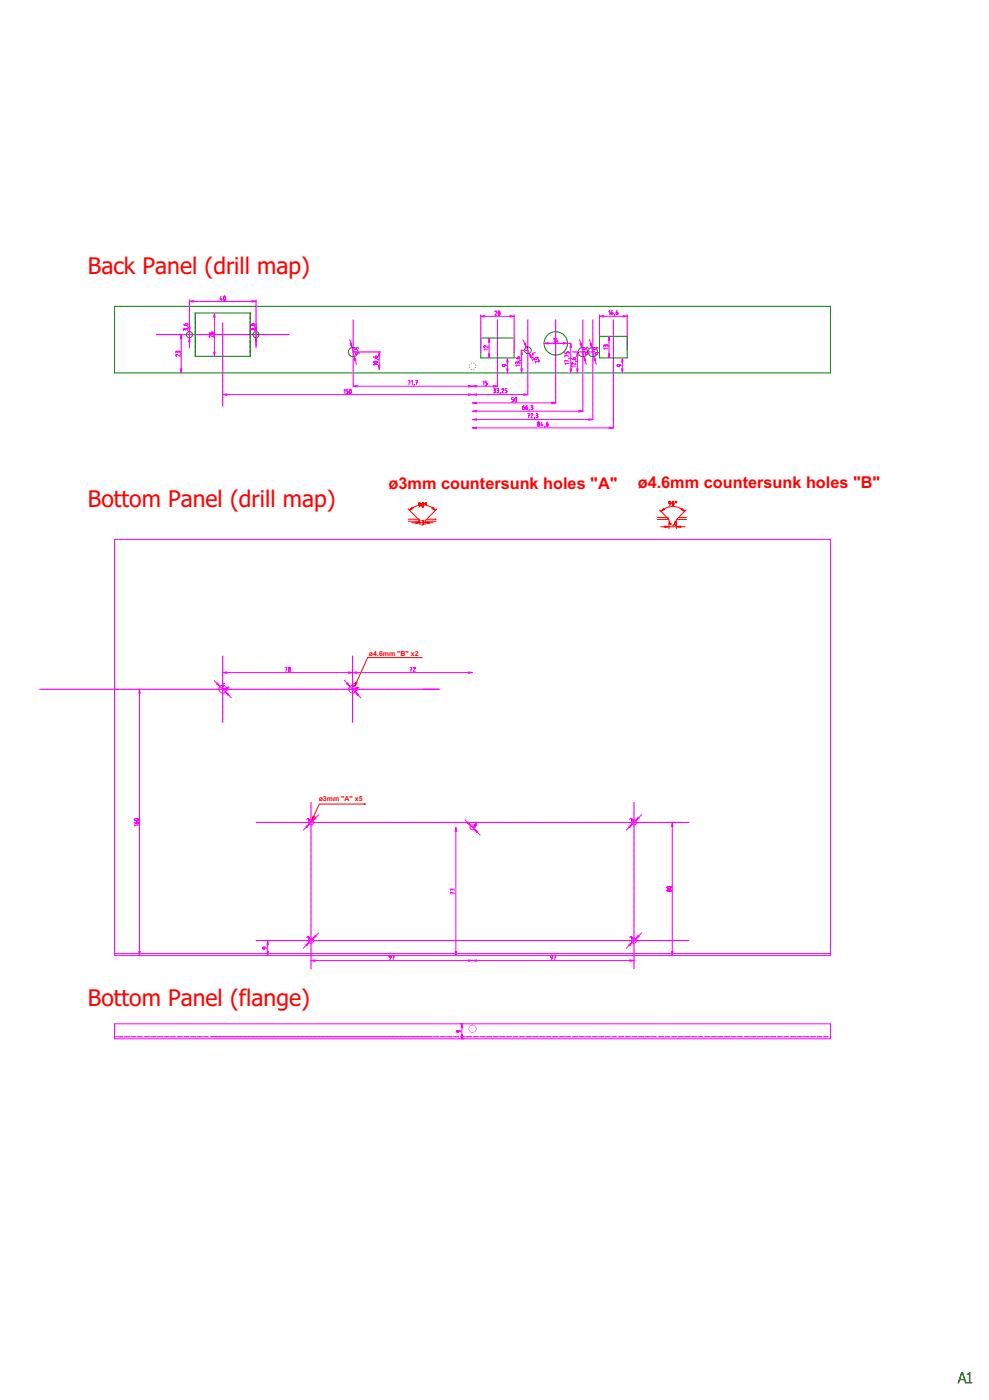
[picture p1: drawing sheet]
<svg xmlns="http://www.w3.org/2000/svg" width="594mm" height="841mm" viewBox="0 0 594 841" stroke-linecap="round" stroke-linejoin="round" font-family="sans-serif">
<defs><g id="words">
<g font-size="13.8" fill="#f00">
<text x="53" y="164">Back Panel (drill map)</text>
<text x="53" y="304">Bottom Panel (drill map)</text>
<text x="53" y="605">Bottom Panel (flange)</text>
</g>
<g font-size="9.8" fill="#f00">
<text x="233" y="294">ø3mm countersunk holes &quot;A&quot;</text>
<text x="383" y="293">ø4.6mm countersunk holes &quot;B&quot;</text>
</g>
<g font-size="4.2" fill="#f00">
<text x="222" y="394">ø4.6mm &quot;B&quot; x2</text>
<text x="191" y="481">ø3mm &quot;A&quot; x5</text>
</g>
</g></defs>
<path d="M69 184h430v40h-430z" fill="none" stroke="#008000" stroke-width=".6"/>
<g fill="none" stroke="#f0f" stroke-width=".6">
<path d="M69 324h430v250h-430zM134 394h.1M134 395h.1M134 395v1M134 396h.1M134 397h.1M134 397v1M134 398v1M134 399h.1M134 400h.1M212 394h.1M212 395h.1"/>
<path d="M212 395v1M212 396h.1M212 397h.1M212 397v1M212 398v1M212 399h.1M212 400h.1M24 414h.1M24 414h1M25 414h.1M26 414h.1M26 414h1"/>
<path d="M27 414h1M28 414h.1M29 414h.1M29 414h1M30 414h.1M31 414h.1M31 414h1M32 414h1M33 414h.1M34 414h.1M34 414h1M35 414h.1"/>
<path d="M36 414h.1M36 414h1M37 414h1M38 414h.1M39 414h.1M39 414h1M40 414h.1M41 414h.1M41 414h1M42 414h1M43 414h.1M44 414h.1"/>
<path d="M44 414h1M45 414h.1M46 414h.1M46 414h1M47 414h1M48 414h.1M49 414h.1M49 414h1M50 414h.1M51 414h.1M51 414h1M52 414h1"/>
<path d="M53 414h.1M54 414h.1M54 414h1M55 414h.1M56 414h.1M56 414h1M57 414h1M58 414h.1M59 414h.1M59 414h1M60 414h.1M61 414h.1"/>
<path d="M61 414h1M62 414h1M63 414h.1M64 414h.1M64 414h1M65 414h.1M66 414h.1M66 414h1M67 414h1M68 414h.1M69 414h.1M69 414h1"/>
<path d="M70 414h.1M71 414h.1M71 414h1M72 414h1M73 414h.1M74 414h.1M74 414h1M75 414h.1M76 414h.1M76 414h1M77 414h1M78 414h.1"/>
<path d="M79 414h.1M79 414h1M80 414h.1M81 414h.1M81 414h1M82 414h1M83 414h.1M84 414h.1M84 414v160M84 414h1M85 414h.1M86 414h.1"/>
<path d="M86 414h1M87 414h1M88 414h.1M89 414h.1M89 414h1M90 414h.1M91 414h.1M91 414h1M92 414h1M93 414h.1M94 414h.1M94 414h1"/>
<path d="M95 414h.1M96 414h.1M96 414h1M97 414h1M98 414h.1M99 414h.1M99 414h1M100 414h.1M101 414h.1M101 414h1M102 414h1M103 414h.1"/>
<path d="M104 414h.1M104 414h1M105 414h.1M106 414h.1M106 414h1M107 414h1M108 414h.1M109 414h.1M109 414h1M110 414h.1M111 414h.1M111 414h1"/>
<path d="M112 414h1M113 414h.1M114 414h.1M114 414h1M115 414h.1M116 414h.1M116 414h1M117 414h1M118 414h.1M119 414h.1M119 414h1M120 414h.1"/>
<path d="M121 414h.1M121 414h1M122 414h1M123 414h.1M124 414h.1M124 414h1M125 414h.1M126 414h.1M126 414h1M127 414h1M128 414h.1M129 414h.1"/>
<path d="M129 414h1M130 414h.1M131 414h.1M131 414h1M132 414h1M133 414h.1M134 414h.1M134 400v1M134 401h.1M134 402h.1M134 402v1M134 403v1"/>
<path d="M134 404h.1M134 405h.1M134 405v1M134 406h.1M134 407h.1M134 407v1M134 408v1M134 409h.1M134 410h.1M134 410v1M134 411h.1M134 412h.1"/>
<path d="M134 412v1M134 413v1M134 415h.1M134 415v1M134 416h.1M134 417h.1M134 417v1M134 418v1M134 419h.1M134 420h.1M134 414h1M135 414h.1"/>
<path d="M136 414h.1M136 414h1M137 414h1M138 414h.1M139 414h.1M139 414h1M140 414h.1M141 414h.1M141 414h1M142 414h1M143 414h.1M144 414h.1"/>
<path d="M144 414h1M145 414h.1M146 414h.1M146 414h1M147 414h1M148 414h.1M149 414h.1M149 414h1M150 414h.1M151 414h.1M151 414h1M152 414h1"/>
<path d="M153 414h.1M154 414h.1M154 414h1M155 414h.1M156 414h.1M156 414h1M157 414h1M158 414h.1M159 414h.1M159 414h1M160 414h.1M161 414h.1"/>
<path d="M161 414h1M162 414h1M163 414h.1M164 414h.1M164 414h1M165 414h.1M166 414h.1M166 414h1M167 414h1M168 414h.1M169 414h.1M169 414h1"/>
<path d="M170 414h.1M171 414h.1M171 414h1M172 414h1M173 414h.1M174 414h.1M174 414h1M175 414h.1M176 414h.1M176 414h1M177 414h1M178 414h.1"/>
<path d="M179 414h.1M179 414h1M180 414h.1M181 414h.1M181 414h1M182 414h1M183 414h.1M184 414h.1M184 414h1M185 414h.1M186 414h.1M186 414h1"/>
<path d="M187 414h1M188 414h.1M189 414h.1M189 414h1M190 414h.1M191 414h.1M191 414h1M192 414h1M193 414h.1M194 414h.1M194 414h1M195 414h.1"/>
<path d="M196 414h.1M196 414h1M197 414h1M198 414h.1M199 414h.1M199 414h1M200 414h.1M201 414h.1M201 414h1M202 414h1M203 414h.1M204 414h.1"/>
<path d="M204 414h1M205 414h.1M206 414h.1M206 414h1M207 414h1M208 414h.1M209 414h.1M209 414h1M210 414h.1M211 414h.1M211 414h1M212 400v1"/>
<path d="M212 401h.1M212 402h.1M212 402v1M212 403v1M212 404h.1M212 405h.1M212 405v1M212 406h.1M212 407h.1M212 407v1M212 408v1M212 409h.1"/>
<path d="M212 410h.1M212 410v1M212 411h.1M212 412h.1M212 412v1M212 413v1M212 414h.1M212 415h.1M212 415v1M212 416h.1M212 417h.1M212 417v1"/>
<path d="M212 418v1M212 419h.1M212 420h.1M212 414h1M213 414h.1M214 414h.1M214 414h1M215 414h.1M216 414h.1M216 414h1M217 414h1M218 414h.1"/>
<path d="M219 414h.1M219 414h1M220 414h.1M221 414h.1M221 414h1M222 414h1M223 414h.1M224 414h.1M224 414h1M225 414h.1M226 414h.1M226 414h1"/>
<path d="M227 414h1M228 414h.1M229 414h.1M229 414h1M230 414h.1M231 414h.1M231 414h1M232 414h1M233 414h.1M234 414h.1M234 414h1M235 414h.1"/>
<path d="M236 414h.1M236 414h1M237 414h1M238 414h.1M239 414h.1M239 414h1M240 414h.1M241 414h.1M241 414h1M242 414h1M243 414h.1M244 414h.1"/>
<path d="M244 414h1M245 414h.1M246 414h.1M246 414h1M247 414h1M248 414h.1M249 414h.1M249 414h1M250 414h.1M251 414h.1M251 414h1M252 414h1"/>
<path d="M253 414h.1M254 414h.1M254 414h1M255 414h1M256 414h.1M256 414h1M257 414h1M258 414h.1M259 414h.1M259 414h1M260 414h1M261 414h.1"/>
<path d="M261 414h1M262 414h1M263 414h.1M264 414h.1M134 420v1M134 421h.1M134 422h.1M134 422v1M134 423v1M134 424h.1M134 425h.1M134 425v1"/>
<path d="M134 426h.1M134 427h.1M134 427v1M134 428v1M134 429h.1M134 430h.1M134 430v1M134 431h.1M134 432h.1M134 432v1M134 433v1M134 434h.1"/>
<path d="M212 420v1M212 421h.1M212 422h.1M212 422v1M212 423v1M212 424h.1M212 425h.1M212 425v1M212 426h.1M212 427h.1M212 427v1M212 428v1"/>
<path d="M212 429h.1M212 430h.1M212 430v1M212 431h.1M212 432h.1M212 432v1M212 433v1M212 434h.1M69 573h430"/>
</g>
<path d="M84 414v3h-1z" fill="#f0f"/>
<path d="M84 414v3h-1z" fill="#f0f" stroke="#f0f" stroke-width=".6"/>
<path d="M83 572h1v2z" fill="#f0f"/>
<path d="M83 572h1v2z" fill="#f0f" stroke="#f0f" stroke-width=".6"/>
<path d="M212 404h72M81 494l2 1v-1h-1v1M81 492v1M81 492h.1M81 493h.1M81 493h2M81 492h2M83 493h.1M83 492h.1M83 492v1M83 496h-2" fill="none" stroke="#f0f" stroke-width=".6"/>
<path d="M281 404h3h-3z" fill="#f0f"/>
<path d="M281 404h3h-3z" fill="#f0f" stroke="#f0f" stroke-width=".6"/>
<path d="M212 404h2z" fill="#f0f"/>
<path d="M212 404h2z" fill="#f0f" stroke="#f0f" stroke-width=".6"/>
<path d="M134 404h78M246 401h1v2M247 402h.1M248 401h1M249 401h.1M249 401l-1 2h1" fill="none" stroke="#f0f" stroke-width=".6"/>
<path d="M209 404h3h-3z" fill="#f0f"/>
<path d="M209 404h3h-3z" fill="#f0f" stroke="#f0f" stroke-width=".6"/>
<path d="M134 404h2z" fill="#f0f"/>
<path d="M134 404h2z" fill="#f0f" stroke="#f0f" stroke-width=".6"/>
<g fill="none" stroke="#f0f" stroke-width=".6">
<path d="M129 409l10 10M171 401h1v2M172 402h.1M173 402l1-1v1M173 402h.1M173 402h1M174 402l-1 1h1v-1M174 402h.1"/>
<circle cx="134" cy="414" r="2.3"/>
</g>
<path d="M135 416l2 1v1z" fill="#f0f"/>
<path d="M135 416l2 1v1z" fill="#f0f" stroke="#f0f" stroke-width=".6"/>
<path d="M130 411l1-1 1 2z" fill="#f0f"/>
<path d="M130 411l1-1 1 2z" fill="#f0f" stroke="#f0f" stroke-width=".6"/>
<g fill="none" stroke="#f0f" stroke-width=".6">
<path d="M134 412h.1M135 413l-1 1M135 413h.1M135 410l-2 1 1 1M138 413l-2 1v1l1-1-1-1M207 409l10 10"/>
<circle cx="212" cy="414" r="2.3"/>
</g>
<path d="M213 416l2 1v1z" fill="#f0f"/>
<path d="M213 416l2 1v1z" fill="#f0f" stroke="#f0f" stroke-width=".6"/>
<path d="M208 411l1-1 1 2z" fill="#f0f"/>
<path d="M208 411l1-1 1 2z" fill="#f0f" stroke="#f0f" stroke-width=".6"/>
<g fill="none" stroke="#f0f" stroke-width=".6">
<path d="M213 412h-1M213 413l-1 1M213 410l-2 1 1 1M214 415h.1M214 413l1 1-1 1M214 413v2M216 413h-2M154 494h.1M154 494h1M155 494h.1M156 494h.1M156 494h1"/>
<path d="M157 494h1M158 494h.1M159 494h.1M159 494h1M160 494h.1M161 494h.1M161 494h1M162 494h1M163 494h.1M164 494h.1M164 494h1M165 494h.1"/>
<path d="M166 494h.1M166 494h1M167 494h1M168 494h.1M169 494h.1M169 494h1M170 494h.1M171 494h.1M171 494h1M172 494h1M173 494h.1M174 494h.1"/>
<path d="M174 494h1M175 494h.1M176 494h.1M176 494h1M177 494h1M178 494h.1M179 494h.1M179 494h1M180 494h.1M181 494h.1M181 494h1M182 494h1"/>
<path d="M183 494h.1M184 494h.1M184 494h1M185 494h.1M186 494h.1M186 494h1M187 482h.1M187 483h.1M187 483v1M187 484h.1M187 485h.1M187 485v1"/>
<path d="M187 486v1M187 487h.1M187 488h.1M187 488v1M187 489h.1M187 490h.1M187 490v1M187 491v1M187 492h.1M187 493h.1M187 493v1M187 495h.1"/>
<path d="M187 495v1M187 496v1M187 497h.1M187 498h.1M187 498v1M187 499h.1M187 500h.1M187 494h1M188 494h.1M189 494h.1M189 494h1M190 494h.1"/>
<path d="M191 494h.1M191 494h1M192 494h1M193 494h.1M194 494h.1M194 494h1M195 494h.1M196 494h.1M196 494h1M197 494h1M198 494h.1M199 494h.1"/>
<path d="M199 494h1M200 494h.1M201 494h.1M201 494h1M202 494h1M203 494h.1M204 494h.1M204 494h1M205 494h.1M206 494h.1M206 494h1M207 494h1"/>
<path d="M208 494h.1M209 494h.1M209 494h1M210 494h.1M211 494h.1M211 494h1M212 494h1M213 494h.1M214 494h.1M214 494h1M215 494h.1M216 494h.1"/>
<path d="M216 494h1M217 494h1M218 494h.1M219 494h.1M219 494h1M220 494h.1M221 494h.1M221 494h1M222 494h1M223 494h.1M224 494h.1M224 494h1"/>
<path d="M225 494h.1M226 494h.1M226 494h1M227 494h1M228 494h.1M229 494h.1M229 494h1M230 494h.1M231 494h.1M231 494h1M232 494h1M233 494h.1"/>
<path d="M234 494h.1M234 494h1M235 494h.1M236 494h.1M236 494h1M237 494h1M238 494h.1M239 494h.1M239 494h1M240 494h.1M241 494h.1M241 494h1"/>
<path d="M242 494h1M243 494h.1M244 494h.1M244 494h1M245 494h.1M246 494h.1M246 494h1M247 494h1M248 494h.1M249 494h.1M249 494h1M250 494h.1"/>
<path d="M251 494h.1M251 494h1M252 494h1M253 494h.1M254 494h.1M254 494h1M255 494h.1M256 494h.1M256 494h1M257 494h1M258 494h.1M259 494h.1"/>
<path d="M259 494h1M260 494h.1M261 494h.1M261 494h1M262 494h1M263 494h.1M264 494h.1M264 494h1M265 494h.1M266 494h.1M266 494h1M267 494h1"/>
<path d="M268 494h.1M269 494h.1M269 494h1M270 494h.1M271 494h.1M271 494h1M272 494h1M273 494h.1M274 494h.1M274 494h1M275 494h.1M276 494h.1"/>
<path d="M276 494h1M277 494h1M278 494h.1M279 494h.1M279 494h1M280 494h.1M281 494h.1M281 494h1M282 494h1M283 494h.1M284 494h.1M284 494h1"/>
<path d="M285 494h.1M286 494h.1M286 494h1M287 494h1M288 494h.1M289 494h.1M289 494h1M290 494h.1M291 494h.1M291 494h1M292 494h1M293 494h.1"/>
<path d="M294 494h.1M294 494h1M295 494h.1M296 494h.1M296 494h1M297 494h1M298 494h.1M299 494h.1M299 494h1M300 494h.1M301 494h.1M301 494h1"/>
<path d="M302 494h1M303 494h.1M304 494h.1M304 494h1M305 494h.1M306 494h.1M306 494h1M307 494h1M308 494h.1M309 494h.1M309 494h1M310 494h.1"/>
<path d="M311 494h.1M311 494h1M312 494h1M313 494h.1M314 494h.1M314 494h1M315 494h.1M316 494h.1M316 494h1M317 494h1M318 494h.1M319 494h.1"/>
<path d="M319 494h1M320 494h1M321 494h.1M321 494h1M322 494h1M323 494h.1M324 494h.1M324 494h1M325 494h1M326 494h.1M326 494h1M327 494h1"/>
<path d="M328 494h.1M329 494h.1M329 494h1M330 494h1M331 494h.1M331 494h1M332 494h1M333 494h.1M334 494h.1M334 494h1M335 494h1M336 494h.1"/>
<path d="M336 494h1M337 494h1M338 494h.1M339 494h.1M339 494h1M340 494h1M341 494h.1M341 494h1M342 494h1M343 494h.1M344 494h.1M344 494h1"/>
<path d="M345 494h1M346 494h.1M346 494h1M347 494h1M348 494h.1M349 494h.1M349 494h1M350 494h1M351 494h.1M351 494h1M352 494h1M353 494h.1"/>
<path d="M354 494h.1M354 494h1M355 494h1M356 494h.1M356 494h1M357 494h1M358 494h.1M359 494h.1M359 494h1M360 494h1M361 494h.1M361 494h1"/>
<path d="M362 494h1M363 494h.1M364 494h.1M364 494h1M365 494h1M366 494h.1M366 494h1M367 494h1M368 494h.1M369 494h.1M369 494h1M370 494h1"/>
<path d="M371 494h.1M371 494h1M372 494h1M373 494h.1M374 494h.1M374 494h1M375 494h1M376 494h.1M376 494h1M377 494h1M378 494h.1M379 494h.1"/>
<path d="M379 494h1M380 494h1M381 482h.1M381 483h.1M381 483v1M381 484h.1M381 485h.1M381 485v1M381 486v1M381 487h.1M381 488h.1M381 488v1"/>
<path d="M381 489h.1M381 490h.1M381 490v1M381 491v1M381 492h.1M381 493h.1M381 493v1M381 495h.1M381 495v1M381 496v1M381 497h.1M381 498h.1"/>
<path d="M381 498v1M381 499h.1M381 500h.1M381 494h.1M381 494h1M382 494h1M383 494h.1M384 494h.1M384 494h1M385 494h1M386 494h.1M386 494h1"/>
<path d="M387 494h1M388 494h.1M389 494h.1M389 494h1M390 494h1M391 494h.1M391 494h1M392 494h1M393 494h.1M394 494h.1M394 494h1M395 494h1"/>
<path d="M396 494h.1M396 494h1M397 494h1M398 494h.1M399 494h.1M399 494h1M400 494h1M401 494h.1M401 494h1M402 494h1M403 494h.1M404 494h.1"/>
<path d="M404 494h1M405 494h1M406 494h.1M406 494h1M407 494h1M408 494h.1M409 494h.1M409 494h1M410 494h1M411 494h.1M411 494h1M412 494h1"/>
<path d="M413 494h.1M414 494h.1M187 500v1M187 501v1M187 502h.1M187 503h.1M187 503v1M187 504h.1M187 505h.1M187 505v1M187 506v1M187 507h.1"/>
<path d="M187 508h.1M187 508v1M187 509h.1M187 510h.1M187 510v1M187 511v1M187 512h.1M187 513h.1M187 513v1M187 514h.1M187 515h.1M187 515v1"/>
<path d="M187 516v1M187 517h.1M187 518h.1M187 518v1M187 519h.1M187 520h.1M381 500v1M381 501v1M381 502h.1M381 503h.1M381 503v1M381 504h.1"/>
<path d="M381 505h.1M381 505v1M381 506v1M381 507h.1M381 508h.1M381 508v1M381 509h.1M381 510h.1M381 510v1M381 511v1M381 512h.1M381 513h.1"/>
<path d="M381 513v1M381 514h.1M381 515h.1M381 515v1M381 516v1M381 517h.1M381 518h.1M381 518v1M381 519h.1M381 520h.1M187 520v1M187 521v1"/>
<path d="M187 522h.1M187 523h.1M187 523v1M187 524h.1M187 525h.1M187 525v1M187 526v1M187 527h.1M187 528h.1M187 528v1M187 529h.1M187 530h.1"/>
<path d="M187 530v1M187 531v1M187 532h.1M187 533h.1M187 533v1M187 534h.1M187 535h.1M187 535v1M187 536v1M187 537h.1M187 538h.1M187 538v1"/>
<path d="M187 539h.1M187 540h.1M381 520v1M381 521v1M381 522h.1M381 523h.1M381 523v1M381 524h.1M381 525h.1M381 525v1M381 526v1M381 527h.1"/>
<path d="M381 528h.1M381 528v1M381 529h.1M381 530h.1M381 530v1M381 531v1M381 532h.1M381 533h.1M381 533v1M381 534h.1M381 535h.1M381 535v1"/>
<path d="M381 536v1M381 537h.1M381 538h.1M381 538v1M381 539h.1M381 540h.1M187 540v1M187 541v1M187 542h.1M187 543h.1M187 543v1M187 544h.1"/>
<path d="M187 545h.1M187 545v1M187 546v1M187 547h.1M187 548h.1M187 548v1M187 549h.1M187 550h.1M187 550v1M187 551v1M187 552h.1M187 553h.1"/>
<path d="M187 553v1M187 554h.1M187 555h.1M187 555v1M187 556v1M187 557h.1M187 558h.1M187 558v1M187 559h.1M187 560h.1M381 540v1M381 541v1"/>
<path d="M381 542h.1M381 543h.1M381 543v1M381 544h.1M381 545h.1M381 545v1M381 546v1M381 547h.1M381 548h.1M381 548v1M381 549h.1M381 550h.1"/>
<path d="M381 550v1M381 551v1M381 552h.1M381 553h.1M381 553v1M381 554h.1M381 555h.1M381 555v1M381 556v1M381 557h.1M381 558h.1M381 558v1"/>
<path d="M381 559h.1M381 560h.1M154 565h.1M154 565h1M155 565h.1M156 565h.1M156 565h1M157 565h1M158 565h.1M159 565h.1M159 565h1M160 565h.1"/>
<path d="M161 565h.1M161 565h1M162 565h1M163 565h.1M164 565h.1M164 565h1M165 565h.1M166 565h.1M166 565h1M167 565h1M168 565h.1M169 565h.1"/>
<path d="M169 565h1M170 565h.1M171 565h.1M171 565h1M172 565h1M173 565h.1M174 565h.1M174 565h1M175 565h.1M176 565h.1M176 565h1M177 565h1"/>
<path d="M178 565h.1M179 565h.1M179 565h1M180 565h.1M181 565h.1M181 565h1M182 565h1M183 565h.1M184 565h.1M184 565h1M185 565h.1M186 565h.1"/>
<path d="M186 565h1M187 560v1M187 561v1M187 562h.1M187 563h.1M187 563v1M187 564h.1M187 565h.1M187 565v1M187 566v1M187 567h.1M187 568h.1"/>
<path d="M187 568v1M187 569h.1M187 570h.1M187 570v1M187 571v1M187 572h.1M187 573h.1M187 573v1M187 574h.1M187 575h.1M187 575v1M187 576v1"/>
<path d="M187 577h.1M187 578h.1M187 578v1M187 579h.1M187 580h.1M187 565h1M188 565h.1M189 565h.1M189 565h1M190 565h.1M191 565h.1M191 565h1"/>
<path d="M192 565h1M193 565h.1M194 565h.1M194 565h1M195 565h.1M196 565h.1M196 565h1M197 565h1M198 565h.1M199 565h.1M199 565h1M200 565h.1"/>
<path d="M201 565h.1M201 565h1M202 565h1M203 565h.1M204 565h.1M204 565h1M205 565h.1M206 565h.1M206 565h1M207 565h1M208 565h.1M209 565h.1"/>
<path d="M209 565h1M210 565h.1M211 565h.1M211 565h1M212 565h1M213 565h.1M214 565h.1M214 565h1M215 565h.1M216 565h.1M216 565h1M217 565h1"/>
<path d="M218 565h.1M219 565h.1M219 565h1M220 565h.1M221 565h.1M221 565h1M222 565h1M223 565h.1M224 565h.1M224 565h1M225 565h.1M226 565h.1"/>
<path d="M226 565h1M227 565h1M228 565h.1M229 565h.1M229 565h1M230 565h.1M231 565h.1M231 565h1M232 565h1M233 565h.1M234 565h.1M234 565h1"/>
<path d="M235 565h.1M236 565h.1M236 565h1M237 565h1M238 565h.1M239 565h.1M239 565h1M240 565h.1M241 565h.1M241 565h1M242 565h1M243 565h.1"/>
<path d="M244 565h.1M244 565h1M245 565h.1M246 565h.1M246 565h1M247 565h1M248 565h.1M249 565h.1M249 565h1M250 565h.1M251 565h.1M251 565h1"/>
<path d="M252 565h1M253 565h.1M254 565h.1M254 565h1M255 565h.1M256 565h.1M256 565h1M257 565h1M258 565h.1M259 565h.1M259 565h1M260 565h.1"/>
<path d="M261 565h.1M261 565h1M262 565h1M263 565h.1M264 565h.1M264 565h1M265 565h.1M266 565h.1M266 565h1M267 565h1M268 565h.1M269 565h.1"/>
<path d="M269 565h1M270 565h.1M271 565h.1M271 565h1M272 565h1M273 565h.1M274 565h.1M274 565h1M275 565h.1M276 565h.1M276 565h1M277 565h1"/>
<path d="M278 565h.1M279 565h.1M279 565h1M280 565h.1M281 565h.1M281 565h1M282 565h1M283 565h.1M284 565h.1M284 577h97M284 565h1M285 565h.1"/>
<path d="M286 565h.1M286 565h1M287 565h1M288 565h.1M289 565h.1M289 565h1M290 565h.1M291 565h.1M291 565h1M292 565h1M293 565h.1M294 565h.1"/>
<path d="M294 565h1M295 565h.1M296 565h.1M296 565h1M297 565h1M298 565h.1M299 565h.1M299 565h1M300 565h.1M301 565h.1M301 565h1M302 565h1"/>
<path d="M303 565h.1M304 565h.1M304 565h1M305 565h.1M306 565h.1M306 565h1M307 565h1M308 565h.1M309 565h.1M309 565h1M310 565h.1M311 565h.1"/>
<path d="M311 565h1M312 565h1M313 565h.1M314 565h.1M314 565h1M315 565h.1M316 565h.1M316 565h1M317 565h1M318 565h.1M319 565h.1M319 565h1"/>
<path d="M320 565h1M321 565h.1M321 565h1M322 565h1M323 565h.1M324 565h.1M324 565h1M325 565h1M326 565h.1M326 565h1M327 565h1M328 565h.1"/>
<path d="M329 565h.1M329 565h1M330 565h1M331 565h.1M331 565h1M332 565h1M333 565h.1M334 565h.1M334 565h1M335 565h1M336 565h.1M336 565h1"/>
<path d="M337 565h1M338 565h.1M339 565h.1M339 565h1M340 565h1M341 565h.1M341 565h1M342 565h1M343 565h.1M344 565h.1M344 565h1M345 565h1"/>
<path d="M346 565h.1M346 565h1M347 565h1M348 565h.1M349 565h.1M349 565h1M350 565h1M351 565h.1M351 565h1M352 565h1M353 565h.1M354 565h.1"/>
<path d="M354 565h1M355 565h1M356 565h.1M356 565h1M357 565h1M358 565h.1M359 565h.1M359 565h1M360 565h1M361 565h.1M361 565h1M362 565h1"/>
<path d="M363 565h.1M364 565h.1M364 565h1M365 565h1M366 565h.1M366 565h1M367 565h1M368 565h.1M369 565h.1M369 565h1M370 565h1M371 565h.1"/>
<path d="M371 565h1M372 565h1M373 565h.1M374 565h.1M374 565h1M375 565h1M376 565h.1M376 565h1M377 565h1M378 565h.1M379 565h.1M379 565h1"/>
<path d="M380 565h1M381 565h.1M381 560v1M381 561v1M381 562h.1M381 563h.1M381 563v1M381 564h.1M381 565v1M381 566v1M381 567h.1M381 568h.1"/>
<path d="M381 568v1M381 569h.1M381 570h.1M381 570v1M381 571v1M381 572h.1M381 573h.1M381 573v1M381 574h.1M381 575h.1M381 575v1M381 576v1"/>
<path d="M381 577h.1M381 578h.1M381 578v1M381 579h.1M381 580h.1M381 565h1M382 565h1M383 565h.1M384 565h.1M384 565h1M385 565h1M386 565h.1"/>
<path d="M386 565h1M387 565h1M388 565h.1M389 565h.1M389 565h1M390 565h1M391 565h.1M391 565h1M392 565h1M393 565h.1M394 565h.1M394 565h1"/>
<path d="M395 565h1M396 565h.1M396 565h1M397 565h1M398 565h.1M399 565h.1M399 565h1M400 565h1M401 565h.1M401 565h1M402 565h1M403 565h.1"/>
<path d="M404 565h.1M404 565h1M405 565h1M406 565h.1M406 565h1M407 565h1M408 565h.1M409 565h.1M409 565h1M410 565h1M411 565h.1M411 565h1"/>
<path d="M412 565h1M413 565h.1M414 565h.1M187 580v1M187 581v1M187 582h.1M381 580v1M381 581v1M381 582h.1M282 618h.1M282 619h.1M282 617h.1"/>
<path d="M282 620h.1M282 616h.1M283 616h.1M284 616h.1M285 616h.1M285 620h.1M286 617h.1M286 619h.1M286 618h.1M69 624h430M69 623h.1M70 623h.1"/>
<path d="M71 623h.1M72 623h.1M73 623h.1M74 623h.1M75 623h.1M76 623h.1M77 623h.1M78 623h.1M79 623h.1M80 623h.1M81 623h.1M82 623h.1"/>
<path d="M83 623h.1M84 623h.1M85 623h.1M86 623h.1M87 623h.1M88 623h.1M89 623h.1M90 623h.1M91 623h.1M92 623h.1M93 623h.1M94 623h.1"/>
<path d="M95 623h.1M96 623h.1M97 623h.1M98 623h.1M99 623h.1M100 623h.1M101 623h.1M102 623h.1M103 623h.1M104 623h.1M105 623h.1M106 623h.1"/>
<path d="M107 623h.1M108 623h.1M109 623h.1M110 623h.1M111 623h.1M112 623h.1M113 623h.1M114 623h.1M115 623h.1M116 623h.1M117 623h.1M118 623h.1"/>
<path d="M119 623h.1M120 623h.1M121 623h.1M122 623h.1M123 623h.1M124 623h.1M125 623h.1M126 623h.1M127 623h.1M128 623h.1M129 623h.1M130 623h.1"/>
<path d="M131 623h.1M132 623h.1M133 623h.1M134 623h.1M135 623h.1M136 623h.1M137 623h.1M138 623h.1M139 623h.1M140 623h.1M141 623h.1M142 623h.1"/>
<path d="M143 623h.1M144 623h.1M145 623h.1M146 623h.1M147 623h.1M148 623h.1M149 623h.1M150 623h.1M151 623h.1M152 623h.1M153 623h.1M154 623h.1"/>
<path d="M155 623h.1M156 623h.1M157 623h.1M158 623h.1M159 623h.1M160 623h.1M161 623h.1M162 623h.1M163 623h.1M164 623h.1M165 623h.1M166 623h.1"/>
<path d="M167 623h.1M168 623h.1M169 623h.1M170 623h.1M171 623h.1M172 623h.1M173 623h.1M174 623h.1M175 623h.1M176 623h.1M177 623h.1M178 623h.1"/>
<path d="M179 623h.1M180 623h.1M181 623h.1M182 623h.1M183 623h.1M184 623h.1M185 623h.1M186 623h.1M187 623h.1M188 623h.1M189 623h.1M190 623h.1"/>
<path d="M191 623h.1M192 623h.1M193 623h.1M194 623h.1M195 623h.1M196 623h.1M197 623h.1M198 623h.1M199 623h.1M200 623h.1M201 623h.1M202 623h.1"/>
<path d="M203 623h.1M204 623h.1M205 623h.1M206 623h.1M207 623h.1M208 623h.1M209 623h.1M210 623h.1M211 623h.1M212 623h.1M213 623h.1M214 623h.1"/>
<path d="M215 623h.1M216 623h.1M217 623h.1M218 623h.1M219 623h.1M220 623h.1M221 623h.1M222 623h.1M223 623h.1M224 623h.1M225 623h.1M226 623h.1"/>
<path d="M227 623h.1M228 623h.1M229 623h.1M230 623h.1M231 623h.1M232 623h.1M233 623h.1M234 623h.1M235 623h.1M236 623h.1M237 623h.1M238 623h.1"/>
<path d="M239 623h.1M240 623h.1M241 623h.1M242 623h.1M243 623h.1M244 623h.1M245 623h.1M246 623h.1M247 623h.1M248 623h.1M249 623h.1M250 623h.1"/>
<path d="M251 623h.1M252 623h.1M253 623h.1M254 623h.1M255 623h.1M256 623h.1M257 623h.1M258 623h.1M259 623h.1M260 623h.1M261 623h.1M262 623h.1"/>
<path d="M263 623h.1M264 623h.1M265 623h.1M266 623h.1M267 623h.1M268 623h.1M269 623h.1M270 623h.1M271 623h.1M272 623h.1M273 623h.1M274 623h.1"/>
<path d="M275 623h.1M276 623h.1M277 623h.1M278 623h.1M279 623h.1M280 623h.1M281 623h.1M282 623h.1M283 623h.1M283 620h.1M284 620h.1M284 623h.1"/>
<path d="M285 623h.1M286 623h.1M287 623h.1M288 623h.1M289 623h.1M290 623h.1M291 623h.1M292 623h.1M293 623h.1M294 623h.1M295 623h.1M296 623h.1"/>
<path d="M297 623h.1M298 623h.1M299 623h.1M300 623h.1M301 623h.1M302 623h.1M303 623h.1M304 623h.1M305 623h.1M306 623h.1M307 623h.1M308 623h.1"/>
<path d="M309 623h.1M310 623h.1M311 623h.1M312 623h.1M313 623h.1M314 623h.1M315 623h.1M316 623h.1M317 623h.1M318 623h.1M319 623h.1M320 623h.1"/>
<path d="M321 623h.1M322 623h.1M323 623h.1M324 623h.1M325 623h.1M326 623h.1M327 623h.1M328 623h.1M329 623h.1M330 623h.1M331 623h.1M332 623h.1"/>
<path d="M333 623h.1M334 623h.1M335 623h.1M336 623h.1M337 623h.1M338 623h.1M339 623h.1M340 623h.1M341 623h.1M342 623h.1M343 623h.1M344 623h.1"/>
<path d="M345 623h.1M346 623h.1M347 623h.1M348 623h.1M349 623h.1M350 623h.1M351 623h.1M352 623h.1M353 623h.1M354 623h.1M355 623h.1M356 623h.1"/>
<path d="M357 623h.1M358 623h.1M359 623h.1M360 623h.1M361 623h.1M362 623h.1M363 623h.1M364 623h.1M365 623h.1M366 623h.1M367 623h.1M368 623h.1"/>
<path d="M369 623h.1M370 623h.1M371 623h.1M372 623h.1M373 623h.1M374 623h.1M375 623h.1M376 623h.1M377 623h.1M378 623h.1M379 623h.1M380 623h.1"/>
<path d="M381 623h.1M382 623h.1M383 623h.1M384 623h.1M385 623h.1M386 623h.1M387 623h.1M388 623h.1M389 623h.1M390 623h.1M391 623h.1M392 623h.1"/>
<path d="M393 623h.1M394 623h.1M395 623h.1M396 623h.1M397 623h.1M398 623h.1M399 623h.1M400 623h.1M401 623h.1M402 623h.1M403 623h.1M404 623h.1"/>
<path d="M405 623h.1M406 623h.1M407 623h.1M408 623h.1M409 623h.1M410 623h.1M411 623h.1M412 623h.1M413 623h.1M414 623h.1M415 623h.1M416 623h.1"/>
<path d="M417 623h.1M418 623h.1M419 623h.1M420 623h.1M421 623h.1M422 623h.1M423 623h.1M424 623h.1M425 623h.1M426 623h.1M427 623h.1M428 623h.1"/>
<path d="M429 623h.1M430 623h.1M431 623h.1M432 623h.1M433 623h.1M434 623h.1M435 623h.1M436 623h.1M437 623h.1M438 623h.1M439 623h.1M440 623h.1"/>
<path d="M441 623h.1M442 623h.1M443 623h.1M444 623h.1M445 623h.1M446 623h.1M447 623h.1M448 623h.1M449 623h.1M450 623h.1M451 623h.1M452 623h.1"/>
<path d="M453 623h.1M454 623h.1M455 623h.1M456 623h.1M457 623h.1M458 623h.1M459 623h.1M460 623h.1M461 623h.1M462 623h.1M463 623h.1M464 623h.1"/>
<path d="M465 623h.1M466 623h.1M467 623h.1M468 623h.1M469 623h.1M470 623h.1M471 623h.1M472 623h.1M473 623h.1M474 623h.1M475 623h.1M476 623h.1"/>
<path d="M477 623h.1M478 623h.1M479 623h.1M480 623h.1M481 623h.1M482 623h.1M483 623h.1M484 623h.1M485 623h.1M486 623h.1M487 623h.1M488 623h.1"/>
<path d="M489 623h.1M490 623h.1M491 623h.1M492 623h.1M493 623h.1M494 623h.1M495 623h.1M496 623h.1M497 623h.1M498 623h.1M499 623h.1"/>
</g>
<path d="M284 577h2z" fill="#f0f"/>
<path d="M284 577h2z" fill="#f0f" stroke="#f0f" stroke-width=".6"/>
<path d="M378 577h3h-3z" fill="#f0f"/>
<path d="M378 577h3h-3z" fill="#f0f" stroke="#f0f" stroke-width=".6"/>
<path d="M187 577h97M331 574h1v1h-1zM332 575l-1 1M333 574h1l-1 2M333 575h1" fill="none" stroke="#f0f" stroke-width=".6"/>
<path d="M281 577h3h-3z" fill="#f0f"/>
<path d="M281 577h3h-3z" fill="#f0f" stroke="#f0f" stroke-width=".6"/>
<path d="M187 577h2z" fill="#f0f"/>
<path d="M187 577h2z" fill="#f0f" stroke="#f0f" stroke-width=".6"/>
<g fill="none" stroke="#f0f" stroke-width=".6">
<path d="M191 489l-9 10M234 574h1v1h-1zM235 575l-1 1M236 574h1l-1 2M236 575h1"/>
<circle cx="187" cy="494" r="1.5"/>
<circle cx="284" cy="497" r="1.5"/>
<circle cx="381" cy="494" r="1.5"/>
<circle cx="187" cy="565" r="1.5"/>
<circle cx="381" cy="565" r="1.5"/>
</g>
<path d="M189 491l1 1-2 1z" fill="#f0f"/>
<path d="M189 491l1 1-2 1z" fill="#f0f" stroke="#f0f" stroke-width=".6"/>
<path d="M184 497l2-2-2 2z" fill="#f0f"/>
<path d="M184 497l2-2-2 2z" fill="#f0f" stroke="#f0f" stroke-width=".6"/>
<path d="M184 492h1h1M186 492l-1 1M186 492l1 1-1 1M191 560l-9 10" fill="none" stroke="#f0f" stroke-width=".6"/>
<path d="M189 562l1 1-2 1z" fill="#f0f"/>
<path d="M189 562l1 1-2 1z" fill="#f0f" stroke="#f0f" stroke-width=".6"/>
<path d="M184 568l2-2-2 2z" fill="#f0f"/>
<path d="M184 568l2-2-2 2z" fill="#f0f" stroke="#f0f" stroke-width=".6"/>
<path d="M385 489l-9 10M184 563h1h1M186 563l-1 1M186 563l1 1-1 1" fill="none" stroke="#f0f" stroke-width=".6"/>
<path d="M383 491l1 1-2 1z" fill="#f0f"/>
<path d="M383 491l1 1-2 1z" fill="#f0f" stroke="#f0f" stroke-width=".6"/>
<path d="M378 497l2-2-2 2z" fill="#f0f"/>
<path d="M378 497l2-2-2 2z" fill="#f0f" stroke="#f0f" stroke-width=".6"/>
<path d="M378 492h1h1M380 492l-1 1M380 492l1 1-1 1M385 560l-9 10" fill="none" stroke="#f0f" stroke-width=".6"/>
<path d="M383 562l1 1-2 1z" fill="#f0f"/>
<path d="M383 562l1 1-2 1z" fill="#f0f" stroke="#f0f" stroke-width=".6"/>
<path d="M378 568l2-2-2 2z" fill="#f0f"/>
<path d="M378 568l2-2-2 2z" fill="#f0f" stroke="#f0f" stroke-width=".6"/>
<path d="M279 492l9 10M378 563h1h1M380 563l-1 1M380 563l1 1-1 1" fill="none" stroke="#f0f" stroke-width=".6"/>
<path d="M285 498l2 2h-1z" fill="#f0f"/>
<path d="M285 498l2 2h-1z" fill="#f0f" stroke="#f0f" stroke-width=".6"/>
<path d="M281 495v-1l2 2z" fill="#f0f"/>
<path d="M281 495v-1l2 2z" fill="#f0f" stroke="#f0f" stroke-width=".6"/>
<path d="M274 497v77M285 495v1M285 496v1l-1-1M286 494v1l-1 1" fill="none" stroke="#f0f" stroke-width=".6"/>
<path d="M274 497v3h-1z" fill="#f0f"/>
<path d="M274 497v3h-1z" fill="#f0f" stroke="#f0f" stroke-width=".6"/>
<path d="M273 572h1v2z" fill="#f0f"/>
<path d="M273 572h1v2z" fill="#f0f" stroke="#f0f" stroke-width=".6"/>
<path d="M404 494v80M272 534v1M272 536v1M273 537l-2-1v1M273 535l-2-1v1" fill="none" stroke="#f0f" stroke-width=".6"/>
<path d="M404 494v3h-1z" fill="#f0f"/>
<path d="M404 494v3h-1z" fill="#f0f" stroke="#f0f" stroke-width=".6"/>
<path d="M403 572h1v2z" fill="#f0f"/>
<path d="M403 572h1v2z" fill="#f0f" stroke="#f0f" stroke-width=".6"/>
<path d="M401 533h.1M401 533v1M401 534h.1M402 535h-1h1M402 535h.1M402 535l1-1v1v1l-1-1M403 533h-2M403 533h.1M403 533l-2 1M161 565v9" fill="none" stroke="#f0f" stroke-width=".6"/>
<path d="M161 565v3h-1z" fill="#f0f"/>
<path d="M161 565v3h-1z" fill="#f0f" stroke="#f0f" stroke-width=".6"/>
<path d="M160 572h1v2z" fill="#f0f"/>
<path d="M160 572h1v2z" fill="#f0f" stroke="#f0f" stroke-width=".6"/>
<g fill="none" stroke="#f0f" stroke-width=".6">
<path d="M299 192h.1M299 193h.1M299 193v1M299 194h.1M299 195h.1M299 195v1M299 196v1M299 197h.1M299 198h.1M299 198v1M299 199h.1M299 200h.1"/>
<path d="M317 192h.1M317 193h.1M317 193v1M317 194h.1M317 195h.1M317 195v1M317 196v1M317 197h.1M317 198h.1M317 198v1M317 199h.1M317 200h.1"/>
<path d="M334 192h.1M334 193h.1M334 193v1M334 194h.1M334 195h.1M334 195v1M334 196v1M334 197h.1M334 198h.1M334 198v1M334 199h.1M334 200h.1"/>
<path d="M350 192h.1M350 193h.1M350 193v1M350 194h.1M350 195h.1M350 195v1M350 196v1M350 197h.1M350 198h.1M350 198v1M350 199h.1M350 200h.1"/>
<path d="M299 200v1M299 201v1M299 202h.1M299 203h.1M299 203v1M299 204h.1M299 205h.1M299 205v1M299 206v1M299 207h.1M299 208h.1M299 208v1"/>
<path d="M299 209h.1M299 210h.1M299 210v1M299 211v1M299 212h.1M299 213h.1M299 213v1M299 214h.1M299 215h.1M299 215v1M299 216v1M299 217h.1"/>
<path d="M299 218h.1M299 218v1M299 219h.1M299 220h.1M317 200v1M317 201v1M317 202h.1M317 203h.1M317 203v1M317 204h.1M317 205h.1M317 205v1"/>
<path d="M317 206v1M317 207h.1M317 208h.1M317 208v1M317 209h.1M317 210h.1M317 210v1M317 211v1M317 212h.1M317 213h.1M317 213v1M317 214h.1"/>
<path d="M317 215h.1M317 215v1M317 216v1M317 217h.1M317 218h.1M317 218v1M317 219h.1M317 220h.1M334 200v1M334 201v1M334 202h.1M334 203h.1"/>
<path d="M334 203v1M334 204h.1M334 205h.1M334 205v1M334 206v1M334 207h.1M334 208h.1M334 208v1M334 209h.1M334 210h.1M334 210v1M334 211v1"/>
<path d="M334 212h.1M334 213h.1M334 213v1M334 214h.1M334 215h.1M334 215v1M334 216v1M334 217h.1M334 218h.1M334 218v1M334 219h.1M334 220h.1"/>
<path d="M350 200v1M350 201v1M350 202h.1M350 203h.1M350 203v1M350 204h.1M350 205h.1M350 205v1M350 206v1M350 207h.1M350 208h.1M350 208v1"/>
<path d="M350 209h.1M350 210h.1M350 210v1M350 211v1M350 212h.1M350 213h.1M350 213v1M350 214h.1M350 215h.1M350 215v1M350 216v1M350 217h.1"/>
<path d="M350 218h.1M350 218v1M350 219h.1M350 220h.1M299 220v1M299 221v1M299 222h.1M299 223h.1M299 223v1M299 224h.1M299 225h.1M299 225v1"/>
<path d="M299 226v1M299 227h.1M299 228h.1M299 228v1M299 229h.1M299 230h.1M299 230v1M299 231v1M299 232h-15M317 220v1M317 221v1M317 222h.1"/>
<path d="M317 223h.1M317 223v1M317 224h.1M317 225h.1M317 225v1M317 226v1M317 227h.1M317 228h.1M317 228v1M317 229h.1M317 230h.1M317 230v1"/>
<path d="M317 231v1M317 232h.1M317 233h.1M317 233v1M317 234h.1M317 235h.1M317 235v1M317 236v1M317 237h.1M334 220v1M334 221v1M334 222h.1"/>
<path d="M334 223h.1M334 223v1M334 224h.1M334 225h.1M334 225v1M334 226v1M334 227h.1M334 228h.1M334 228v1M334 229h.1M334 230h.1M334 230v1"/>
<path d="M334 231v1M334 232h.1M334 233h.1M334 233v1M334 234h.1M334 235h.1M334 235v1M334 236v1M334 237h.1M334 238h.1M334 238v1M334 239h.1"/>
<path d="M334 240h.1M350 220v1M350 221v1M350 222h.1M350 223h.1M350 223v1M350 224h.1M350 225h.1M350 225v1M350 226v1M350 227h.1M350 228h.1"/>
<path d="M350 228v1M350 229h.1M350 230h.1M350 230v1M350 231v1M350 232h.1M350 233h.1M350 233v1M350 234h.1M350 235h.1M350 235v1M350 236v1"/>
<path d="M350 237h.1M350 238h.1M350 238v1M350 239h.1M350 240h.1M334 240v1M334 241v1M334 242h.1M350 240v1M350 241v1M350 242h.1M350 243h.1"/>
<path d="M350 243v1M350 244h.1M350 245h.1M350 245v1M350 246v1M350 247h.1M159 569v1h-1v-1l2 1M160 574h.1"/>
</g>
<path d="M296 232h3h-3z" fill="#f0f"/>
<path d="M296 232h3h-3z" fill="#f0f" stroke="#f0f" stroke-width=".6"/>
<path d="M284 232h2z" fill="#f0f"/>
<path d="M284 232h2z" fill="#f0f" stroke="#f0f" stroke-width=".6"/>
<path d="M284 237h33M290 229h1v2M293 229h-2v1l2 1h-1h-1" fill="none" stroke="#f0f" stroke-width=".6"/>
<path d="M284 237h2z" fill="#f0f"/>
<path d="M284 237h2z" fill="#f0f" stroke="#f0f" stroke-width=".6"/>
<path d="M315 237h2h-2z" fill="#f0f"/>
<path d="M315 237h2h-2z" fill="#f0f" stroke="#f0f" stroke-width=".6"/>
<path d="M296 233l1 1v1M297 235h.1M297 235v1h-1M298 233l1 1v1M299 235h.1M299 235v1h-1M301 236l-1 1M301 234l1-1 1 1M303 234h.1M303 234l-2 2h2M304 233h-1v2h1v1h-1M284 242h50" fill="none" stroke="#f0f" stroke-width=".6"/>
<path d="M284 242h2z" fill="#f0f"/>
<path d="M284 242h2z" fill="#f0f" stroke="#f0f" stroke-width=".6"/>
<path d="M331 242h3h-3z" fill="#f0f"/>
<path d="M331 242h3h-3z" fill="#f0f" stroke="#f0f" stroke-width=".6"/>
<path d="M308 239h-1v1l1 1h-1M309 240l1 1M309 240h.1M310 239l-1 1M310 239h.1M310 239v2M284 247h66M310 241h.1" fill="none" stroke="#f0f" stroke-width=".6"/>
<path d="M348 247h2h-2z" fill="#f0f"/>
<path d="M348 247h2h-2z" fill="#f0f" stroke="#f0f" stroke-width=".6"/>
<path d="M284 247h2z" fill="#f0f"/>
<path d="M284 247h2z" fill="#f0f" stroke="#f0f" stroke-width=".6"/>
<g fill="none" stroke="#f0f" stroke-width=".6">
<path d="M212 192h.1M212 193h.1M212 193v1M212 194h.1M212 195h.1M212 195v1M212 196v1M212 197h.1M212 198h.1M212 198v1M212 199h.1M212 200h.1"/>
<path d="M356 192h.1M356 193h.1M356 193v1M356 194h.1M356 195h.1M356 195v1M356 196v1M356 197h.1M356 198h.1M356 198v1M356 199h.1M356 200h.1"/>
<path d="M368 192h.1M368 193h.1M368 193v1M368 194h.1M368 195h.1M368 195v1M368 196v1M368 197h.1M368 198h.1M368 198v1M368 199h.1M368 200h.1"/>
<path d="M212 200v1M212 201v1M212 202h.1M212 203h.1M212 203v1M212 204h.1M212 205h.1M212 205v1M212 206v1M212 207h.1M212 208h.1M212 208v1"/>
<path d="M212 209h.1M212 210h.1M212 210v1M212 211v1M212 212h.1M212 213h.1M212 213v1M212 214h.1M212 215h.1M212 215v1M212 216v1M212 217h.1"/>
<path d="M212 218h.1M212 218v1M212 219h.1M212 220h.1M356 200v1M356 201v1M356 202h.1M356 203h.1M356 203v1M356 204h.1M356 205h.1M356 205v1"/>
<path d="M356 206v1M356 207h.1M356 208h.1M356 208v1M356 209h.1M356 210h.1M356 210v1M356 211v1M356 212h.1M356 213h.1M356 213v1M356 214h.1"/>
<path d="M356 215h.1M356 215v1M356 216v1M356 217h.1M356 218h.1M356 218v1M356 219h.1M356 220h.1M368 200v1M368 201v1M368 202h.1M368 203h.1"/>
<path d="M368 203v1M368 204h.1M368 205h.1M368 205v1M368 206v1M368 207h.1M368 208h.1M368 208v1M368 209h.1M368 210h.1M368 210v1M368 211v1"/>
<path d="M368 212h.1M368 213h.1M368 213v1M368 214h.1M368 215h.1M368 215v1M368 216v1M368 217h.1M368 218h.1M368 218v1M368 219h.1M368 220h.1"/>
<path d="M212 220v1M212 221v1M212 222h.1M212 223h.1M212 223v1M212 224h.1M212 225h.1M212 225v1M212 226v1M212 227h.1M212 228h.1M212 228v1"/>
<path d="M212 229h.1M212 230h.1M212 230v1M212 231v1M212 232h72M356 220v1M356 221v1M356 222h.1M356 223h.1M356 223v1M356 224h.1M356 225h.1"/>
<path d="M356 225v1M356 226v1M356 227h.1M356 228h.1M356 228v1M356 229h.1M356 230h.1M356 230v1M356 231v1M356 232h.1M356 233h.1M356 233v1"/>
<path d="M356 234h.1M356 235h.1M356 235v1M356 236v1M356 237h.1M356 238h.1M356 238v1M356 239h.1M356 240h.1M368 220v1M368 221v1M368 222h.1"/>
<path d="M368 223h.1M368 223v1M368 224h.1M368 225h.1M368 225v1M368 226v1M368 227h.1M368 228h.1M368 228v1M368 229h.1M368 230h.1M368 230v1"/>
<path d="M368 231v1M368 232h.1M368 233h.1M368 233v1M368 234h.1M368 235h.1M368 235v1M368 236v1M368 237h.1M368 238h.1M368 238v1M368 239h.1"/>
<path d="M368 240h.1M314 245h1v1h-1zM315 243l-1 2M316 245h1v1h-1zM317 243l-1 2M318 246v1M319 243l1 1v1M320 245h-1M320 245v1h-1M356 240v1M356 241v1M356 242h.1"/>
<path d="M356 243h.1M356 243v1M356 244h.1M356 245h.1M356 245v1M356 246v1M356 247h.1M356 248h.1M356 248v1M356 249h.1M356 250h.1M356 250v1"/>
<path d="M356 251v1M356 252h.1M368 240v1M368 241v1M368 242h.1M368 243h.1M368 243v1M368 244h.1M368 245h.1M368 245v1M368 246v1M368 247h.1"/>
<path d="M368 248h.1M368 248v1M368 249h.1M368 250h.1M368 250v1M368 251v1M368 252h.1M368 253h.1M368 253v1M368 254h.1M368 255h.1M368 255v1"/>
<path d="M368 256v1M368 257h.1"/>
</g>
<path d="M212 232h3z" fill="#f0f"/>
<path d="M212 232h3z" fill="#f0f" stroke="#f0f" stroke-width=".6"/>
<path d="M281 232h3h-3z" fill="#f0f"/>
<path d="M281 232h3h-3z" fill="#f0f" stroke="#f0f" stroke-width=".6"/>
<path d="M245 228h1v3M246 230h.1M247 229l1-1v3M249 231v1M250 228h1l-1 3M250 230h1M284 252h72" fill="none" stroke="#f0f" stroke-width=".6"/>
<path d="M354 252h2h-2z" fill="#f0f"/>
<path d="M354 252h2h-2z" fill="#f0f" stroke="#f0f" stroke-width=".6"/>
<path d="M284 252h2z" fill="#f0f"/>
<path d="M284 252h2z" fill="#f0f" stroke="#f0f" stroke-width=".6"/>
<path d="M284 257h84M317 248h1l-1 3M317 250h1M319 249v-1l1 1M320 249h.1M320 249l-1 2h1M321 251v1M322 248l1 1v1M323 250h-1M323 250v1h-1" fill="none" stroke="#f0f" stroke-width=".6"/>
<path d="M366 257h2h-2z" fill="#f0f"/>
<path d="M366 257h2h-2z" fill="#f0f" stroke="#f0f" stroke-width=".6"/>
<path d="M284 257h2z" fill="#f0f"/>
<path d="M284 257h2z" fill="#f0f" stroke="#f0f" stroke-width=".6"/>
<g fill="none" stroke="#f0f" stroke-width=".6">
<path d="M348 204l4 15M323 254h.1M323 254h1l-1 1M323 254v1M323 255h.1M325 253v2h1M326 255v1M327 256v1M328 255h1v1h-1zM329 253l-1 2"/>
<circle cx="323" cy="255" r=".7"/>
</g>
<g fill="none" stroke="#008000" stroke-width=".6">
<circle cx="212" cy="211" r="2.8"/>
<circle cx="350" cy="211" r="2.8"/>
<circle cx="356" cy="211" r="2.8"/>
</g>
<path d="M351 214l1 2-1 1z" fill="#f0f"/>
<path d="M351 214l1 2-1 1z" fill="#f0f" stroke="#f0f" stroke-width=".6"/>
<path d="M348 206h1v3z" fill="#f0f"/>
<path d="M348 206h1v3z" fill="#f0f" stroke="#f0f" stroke-width=".6"/>
<path d="M350 211h1M351 209v1h1v-1l1-1v2M352 212h1v1h-1zM353 212h1M354 204l4 15" fill="none" stroke="#f0f" stroke-width=".6"/>
<path d="M357 214l1 2-1 1z" fill="#f0f"/>
<path d="M357 214l1 2-1 1z" fill="#f0f" stroke="#f0f" stroke-width=".6"/>
<path d="M354 206h1v3z" fill="#f0f"/>
<path d="M354 206h1v3z" fill="#f0f" stroke="#f0f" stroke-width=".6"/>
<path d="M210 204l4 15M356 211h1M357 209v1h1v-1l1-1v2M358 212h1v1h-1zM359 212h1" fill="none" stroke="#f0f" stroke-width=".6"/>
<path d="M213 214l1 2-1 1z" fill="#f0f"/>
<path d="M213 214l1 2-1 1z" fill="#f0f" stroke="#f0f" stroke-width=".6"/>
<path d="M210 206h1v3z" fill="#f0f"/>
<path d="M210 206h1v3z" fill="#f0f" stroke="#f0f" stroke-width=".6"/>
<g fill="none" stroke="#f0f" stroke-width=".6">
<path d="M212 211h.1M212 211h1M213 209v1h1v-1l1-1v2M213 211h.1M213 211h1M214 212h1v1h-1zM214 211h1M215 212h1M215 211h.1M216 211h.1M216 211h1M217 211h.1"/>
<path d="M218 211h.1M218 211h1M219 211h1M220 211h.1M221 211h.1M221 211h1M222 211h.1M223 211h.1M223 211h1M224 211h1M225 211h.1M226 211h.1"/>
<path d="M226 211h1M227 211h.1M228 211v11M228 211h1M344 211h.1M344 211h1M345 211h1M346 211h.1M347 211h.1M347 211h1M348 211h.1M349 211h.1"/>
<path d="M349 211h1M350 211h1M351 211h.1M352 211h.1M352 211h1M353 211h.1M354 211h.1M354 211h1M355 211h1M356 211h.1"/>
</g>
<path d="M228 211v3h-1z" fill="#f0f"/>
<path d="M228 211v3h-1z" fill="#f0f" stroke="#f0f" stroke-width=".6"/>
<path d="M227 220h1v2z" fill="#f0f"/>
<path d="M227 220h1v2z" fill="#f0f" stroke="#f0f" stroke-width=".6"/>
<path d="M224 214l2 1 1-1h-1l-1 1M224 218h.1M224 217v1M224 217h.1M224 218h3M224 217h3M227 218h.1M227 216h1M227 217h.1M227 217v1M227 219h-3l1 1M294 203v12" fill="none" stroke="#f0f" stroke-width=".6"/>
<path d="M289 203h20v12h-20z" fill="none" stroke="#008000" stroke-width=".6"/>
<path d="M294 203v3h-1z" fill="#f0f"/>
<path d="M294 203v3h-1z" fill="#f0f" stroke="#f0f" stroke-width=".6"/>
<path d="M293 213h1v2z" fill="#f0f"/>
<path d="M293 213h1v2z" fill="#f0f" stroke="#f0f" stroke-width=".6"/>
<path d="M291 208v1M291 208h.1M293 210h-2M293 208v1l-2-1M313 210h.1M313 210h1M314 210h.1M314 204l6 13M315 210h.1M315 210h1M316 210h1M317 210h.1" fill="none" stroke="#f0f" stroke-width=".6"/>
<circle cx="317" cy="210" r="2" fill="none" stroke="#008000" stroke-width=".6"/>
<path d="M318 212l1 2v1z" fill="#f0f"/>
<path d="M318 212l1 2v1z" fill="#f0f" stroke="#f0f" stroke-width=".6"/>
<path d="M315 207l1-1v3z" fill="#f0f"/>
<path d="M315 207l1-1v3z" fill="#f0f" stroke="#f0f" stroke-width=".6"/>
<g fill="none" stroke="#f0f" stroke-width=".6">
<path d="M320 215h-1M321 213h-1M321 216h.1M321 216h1M322 216h.1M322 212h-2v1M323 215l-2 1M323 215h.1M323 215l-1 1M323 216l1 1M324 217h.1M324 217h-3l1 1"/>
<path d="M327 206h14"/>
</g>
<circle cx="334" cy="206" r="7" fill="none" stroke="#008000" stroke-width=".6"/>
<path d="M338 206h3l-3 1z" fill="#f0f"/>
<path d="M338 206h3l-3 1z" fill="#f0f" stroke="#f0f" stroke-width=".6"/>
<path d="M327 206h2v1z" fill="#f0f"/>
<path d="M327 206h2v1z" fill="#f0f" stroke="#f0f" stroke-width=".6"/>
<g fill="none" stroke="#f0f" stroke-width=".6">
<path d="M360 189h.1M360 190h.1M360 190v1M360 191v1M360 192h.1M360 193h.1M360 193v1M360 194h.1M360 195h.1M360 195v1M360 196v1M360 197h.1"/>
<path d="M360 198h.1M360 198v1M360 199h.1M360 200h.1M360 190h17M377 189h.1M377 190h.1M377 190v1M377 191v1M377 192h.1M377 193h.1M377 193v1"/>
<path d="M377 194h.1M377 195h.1M377 195v1M377 196v1M377 197h.1M377 198h.1M377 198v1M377 199h.1M377 200h.1M332 204l1-1v3M334 203v2h1M335 205v1"/>
<path d="M360 200v1M360 201v1M360 202h.1M360 203h.1M360 203v1M360 204h.1M360 205h.1M360 205v1M360 206v1M360 207h.1M360 208h.1M360 208v1"/>
<path d="M360 209h.1M360 210h.1M377 200v1M377 201v1M377 202h.1M377 203h.1M377 203v1M377 204h.1M377 205h.1M377 205v1M377 206v1M377 207h.1"/>
<path d="M377 208h.1M377 208v1M377 209h.1M377 210h.1"/>
</g>
<path d="M360 190h3z" fill="#f0f"/>
<path d="M360 190h3z" fill="#f0f" stroke="#f0f" stroke-width=".6"/>
<path d="M374 190h3h-3z" fill="#f0f"/>
<path d="M374 190h3h-3z" fill="#f0f" stroke="#f0f" stroke-width=".6"/>
<path d="M366 187v-1v3M368 186l-1 2 1 1v-1h-1M369 189v1M371 186l-1 2 1 1v-1h-1M366 202v13" fill="none" stroke="#f0f" stroke-width=".6"/>
<path d="M360 202h17v13h-17z" fill="none" stroke="#008000" stroke-width=".6"/>
<path d="M366 202v3h-1z" fill="#f0f"/>
<path d="M366 202v3h-1z" fill="#f0f" stroke="#f0f" stroke-width=".6"/>
<path d="M365 213h1v2z" fill="#f0f"/>
<path d="M365 213h1v2z" fill="#f0f" stroke="#f0f" stroke-width=".6"/>
<path d="M305 215v9M364 208h.1M364 208l-1-1v1M364 208l1-1v1M365 209h-2v1" fill="none" stroke="#f0f" stroke-width=".6"/>
<path d="M305 215v3h-1z" fill="#f0f"/>
<path d="M305 215v3h-1z" fill="#f0f" stroke="#f0f" stroke-width=".6"/>
<path d="M304 222h1v2z" fill="#f0f"/>
<path d="M304 222h1v2z" fill="#f0f" stroke="#f0f" stroke-width=".6"/>
<path d="M303 219v1h-1v-1l2 1M313 210v14M304 224h1" fill="none" stroke="#f0f" stroke-width=".6"/>
<path d="M282 219h.1M283 218h.1M285 218h.1M286 219h.1M282 221h.1M283 222h.1M285 222h.1M286 221h.1" fill="none" stroke="#008000" stroke-width=".6"/>
<path d="M313 210l1 3h-1z" fill="#f0f"/>
<path d="M313 210l1 3h-1z" fill="#f0f" stroke="#f0f" stroke-width=".6"/>
<path d="M313 222h1l-1 2z" fill="#f0f"/>
<path d="M313 222h1l-1 2z" fill="#f0f" stroke="#f0f" stroke-width=".6"/>
<path d="M310 215l1 1M311 218h-1v1M311 218h1v1M311 218h.1M311 215h1l-1 1zM312 216h.1M312 219h-2v1M312 216l1 1M374 215v9" fill="none" stroke="#f0f" stroke-width=".6"/>
<path d="M374 215v3h-1z" fill="#f0f"/>
<path d="M374 215v3h-1z" fill="#f0f" stroke="#f0f" stroke-width=".6"/>
<path d="M373 222h1v2z" fill="#f0f"/>
<path d="M373 222h1v2z" fill="#f0f" stroke="#f0f" stroke-width=".6"/>
<path d="M347 211v13M371 219h1v1h-1zM372 219l1 1" fill="none" stroke="#f0f" stroke-width=".6"/>
<path d="M347 211v3h-1z" fill="#f0f"/>
<path d="M347 211v3h-1z" fill="#f0f" stroke="#f0f" stroke-width=".6"/>
<path d="M346 222h1v2z" fill="#f0f"/>
<path d="M346 222h1v2z" fill="#f0f" stroke="#f0f" stroke-width=".6"/>
<path d="M343 206v18M343 215l1 1M343 219h.1M343 219h1M344 218l-1 1M344 218h.1M345 215l1 1h-2zM346 217h1M346 220h-3l1 1M346 218v1l-2-1" fill="none" stroke="#f0f" stroke-width=".6"/>
<path d="M343 206v3h-1z" fill="#f0f"/>
<path d="M343 206v3h-1z" fill="#f0f" stroke="#f0f" stroke-width=".6"/>
<path d="M342 222h1v2z" fill="#f0f"/>
<path d="M342 222h1v2z" fill="#f0f" stroke="#f0f" stroke-width=".6"/>
<g fill="none" stroke="#f0f" stroke-width=".6">
<path d="M289 189h.1M289 190h20M289 190v1M289 191h.1M289 192h.1M289 192v1M289 193v1M289 194h.1M289 195h.1M289 195v1M289 196h.1M289 197h.1"/>
<path d="M289 197v1M289 198v1M289 199h.1M289 200h.1M309 189h.1M309 190v1M309 191h.1M309 192h.1M309 192v1M309 193v1M309 194h.1M309 195h.1"/>
<path d="M309 195v1M309 196h.1M309 197h.1M309 197v1M309 198v1M309 199h.1M309 200h.1M289 200v1M289 201h.1M289 202h.1M289 202v1M289 203v1"/>
<path d="M289 204h.1M289 205h.1M289 205v1M289 206h.1M289 207h.1M289 207v1M289 208v1M289 209h.1M289 210h.1M289 210v1M289 211h.1M289 212h.1"/>
<path d="M309 200v1M309 201h.1M309 202h.1M309 202v1M309 203v1M309 204h.1M309 205h.1M309 205v1M309 206h.1M309 207h.1M309 207v1M309 208v1"/>
<path d="M309 209h.1M309 210h.1M309 210v1M309 211h.1M309 212h.1M339 211v2h1l1-2 1 1v1M340 213v1M340 216v1M342 215l1 1M342 218h-3l1 1M342 217l-3-1v2M342 214l-3-1v1"/>
<path d="M342 224h.1"/>
</g>
<path d="M289 190h2z" fill="#f0f"/>
<path d="M289 190h2z" fill="#f0f" stroke="#f0f" stroke-width=".6"/>
<path d="M306 190h3h-3z" fill="#f0f"/>
<path d="M306 190h3h-3z" fill="#f0f" stroke="#f0f" stroke-width=".6"/>
<g fill="none" stroke="#f0f" stroke-width=".6">
<path d="M129 188v26M134 194h.1M134 195h.1M134 195v1M134 196h.1M134 197h.1M134 197v1M134 198v1M134 199h.1M134 200h.1M297 187h1M298 187h.1"/>
<path d="M298 187l-1 2h1M299 188l1 1M299 188h.1M300 187l-1 1M300 187h.1M300 189h.1M300 187v2M94 201h.1M94 201h1M95 201h.1M96 201h.1M96 201h1"/>
<path d="M97 201h1M98 201h.1M99 201h.1M99 201h1M100 201h.1M101 201h.1M101 201h1M102 201h1M103 201h.1M104 201h.1M104 201h1M105 201h.1"/>
<path d="M106 201h.1M106 201h1M107 201h1M108 201h.1M109 201h.1M109 201h1M110 201h.1M111 201h.1M111 201h1M112 201h1M113 201h.1M114 201h.1"/>
<path d="M114 201h1M115 201h.1M116 201h.1M116 201h1M117 201h1M118 201h.1M119 201h.1M119 201h1M120 201h.1M121 201h.1M121 201h1M122 201h1"/>
<path d="M123 201h.1M124 201h.1M124 201h1M125 201h.1M126 201h.1M126 201h1M127 201h1M128 201h.1M129 201h.1M129 201h1M130 201h.1M131 201h.1"/>
<path d="M131 201h1M132 201h1M133 201h.1M134 201h.1M134 200v1M134 202h.1M134 202v1M134 203v1M134 204h.1M134 205h.1M134 205v1M134 206h.1"/>
<path d="M134 207h.1M134 207v1M134 208v1M134 209h.1M134 210h.1M134 210v1M134 211h.1M134 212h.1M134 212v1M134 213v1M134 214h.1M134 215h.1"/>
<path d="M134 215v1M134 216h.1M134 217h.1M134 217v1M134 218v1M134 219h.1M134 220h.1M134 201h1M135 201h.1M136 201h.1M136 201h1M137 201h1"/>
<path d="M138 201h.1M139 201h.1M139 201h1M140 201h.1M141 201h.1M141 201h1M142 201h1M143 201h.1M144 201h.1M144 201h1M145 201h.1M146 201h.1"/>
<path d="M146 201h1M147 201h1M148 201h.1M149 201h.1M149 201h1M150 201h.1M151 201h.1M151 201h1M152 201h1M153 201h.1M154 201h.1M154 201h1"/>
<path d="M155 201h.1M156 201h.1M156 201h1M157 201h1M158 201h.1M159 201h.1M159 201h1M160 201h.1M161 201h.1M161 201h1M162 201h1M163 201h.1"/>
<path d="M164 201h.1M164 201h1M165 201h.1M166 201h.1M166 201h1M167 201h1M168 201h.1M169 201h.1M169 201h1M170 201h.1M171 201h.1M171 201h1"/>
<path d="M172 201h1M173 201h.1M174 201h.1M327 206h.1M327 206h1M328 206h1M329 206h.1M330 206h.1M330 206h1M331 206h.1M332 206h.1M332 206h1"/>
<path d="M333 206h1M334 206h.1M335 206h.1M335 206h1M336 206h.1M337 206h.1M337 206h1M338 206h1M339 206h.1M340 206h.1M340 206h1M341 206h.1"/>
<path d="M342 206h.1M342 206h1M134 220v1M134 221h.1M134 222h.1M134 222v1M134 223v1M134 224h.1M134 225h.1M134 225v1M134 226h.1M134 227h.1"/>
<path d="M134 227v1M134 228v1M134 229h.1M134 230h.1M134 230v1M134 231h.1M134 232h.1M134 232v1M134 233v1M134 234h.1M134 235h.1M134 235v1"/>
<path d="M134 236h.1M134 237h.1M134 237v1M134 238v1M134 239h.1M134 240h.1M134 240v1M134 241h.1M134 242h.1M134 242v1M134 243v1M134 244h.1"/>
<path d="M69 624v-9h430v9"/>
</g>
<g fill="none" stroke="#000" stroke-width=".6">
<path d="M117 188v1M117 190v2M117 193v2M117 196v2M117 199v2M150 188v1M150 190v2M150 193v2M150 196v2M150 199v2M117 202v1M117 204v2"/>
<path d="M117 207v2M117 210v2M117 213v1M150 202v1M150 204v2M150 207v2M150 210v2M150 213v1"/>
</g>
<path d="M117 188h33v26h-33z" fill="none" stroke="#008000" stroke-width=".6"/>
<path d="M128 212h1v2z" fill="#f0f"/>
<path d="M128 212h1v2z" fill="#f0f" stroke="#f0f" stroke-width=".6"/>
<path d="M129 188v3h-1z" fill="#f0f"/>
<path d="M129 188v3h-1z" fill="#f0f" stroke="#f0f" stroke-width=".6"/>
<g fill="none" stroke="#f0f" stroke-width=".6">
<path d="M114 180h.1M114 181h.1M114 181v1M114 182v1M114 183h.1M114 184h.1M114 184v1M114 185h.1M114 186h.1M114 186v1M114 187v1M114 188h.1"/>
<path d="M114 189h.1M114 189v1M114 190h.1M114 191h.1M114 191v1M114 192v1M114 193h.1M114 194h.1M114 194v1M114 195h.1M114 196h.1M114 196v1"/>
<path d="M114 197v1M114 198h.1M114 199h.1M114 199v1M114 181h1M115 181h.1M116 181h.1M116 181h1M117 181h1M118 181h.1M119 181h.1M119 181h1"/>
<path d="M120 181h.1M121 181h.1M121 181h1M122 181h1M123 181h.1M124 181h.1M124 181h1M125 181h.1M126 200l2 1v-1h-1v1M126 181h.1M126 181h1M127 181h1"/>
<path d="M128 181h.1M129 181h.1M129 181h1M130 181h.1M131 181h.1M131 181h1M132 181h1M133 181h.1M134 181h.1M134 181h1M135 181h.1M136 181h.1"/>
<path d="M136 181h1M137 181h1M138 181h.1M139 181h.1M139 181h1M140 181h.1M141 181h.1M141 181h1M142 181h1M143 181h.1M144 181h.1M144 181h1"/>
<path d="M145 181h.1M146 181h.1M146 181h1M147 181h1M148 181h.1M149 181h.1M149 181h1M150 181h.1M151 181h.1M151 181h1M152 181h1M153 181h.1"/>
<path d="M154 181h.1M154 180h.1M154 181v1M154 182v1M154 183h.1M154 184h.1M154 184v1M154 185h.1M154 186h.1M154 186v1M154 187v1M154 188h.1"/>
<path d="M154 189h.1M154 189v1M154 190h.1M154 191h.1M154 191v1M154 192v1M154 193h.1M154 194h.1M154 194v1M154 195h.1M154 196h.1M154 196v1"/>
<path d="M154 197v1M154 198h.1M154 199h.1M154 199v1M114 200h.1M114 201h.1M114 201v1M114 202v1M114 203h.1M114 204h.1M114 204v1M114 205h.1"/>
<path d="M114 206h.1M114 206v1M114 207v1M114 208h.1M114 209h.1M126 201v1v1M126 201h.1M128 201v2l-2-2M154 200h.1M154 201h.1M154 201v1M154 202v1"/>
<path d="M154 203h.1M154 204h.1M154 204v1M154 205h.1M154 206h.1M154 206v1M154 207v1M154 208h.1M154 209h.1"/>
</g>
<path d="M114 181h2z" fill="#f0f"/>
<path d="M114 181h2z" fill="#f0f" stroke="#f0f" stroke-width=".6"/>
<path d="M151 181h3h-3z" fill="#f0f"/>
<path d="M151 181h3h-3z" fill="#f0f" stroke="#f0f" stroke-width=".6"/>
<g fill="none" stroke="#f0f" stroke-width=".6">
<path d="M133 178l-1 2h2M133 179v1M134 179l1 1M134 179h.1M135 178l-1 1M135 178h.1M135 178v2M135 180h.1M109 201h.1M109 202h.1M109 202v1M109 203h.1"/>
<path d="M109 204h.1M109 204v1M109 205v1M109 206h.1M109 207h.1M109 207v1M109 208h.1M109 209h.1M109 209v1M109 210v1M109 211h.1M109 212h.1"/>
<path d="M109 212v1M109 213h.1M109 214h.1M109 214v1M109 215v1M109 216h.1M109 217h.1M109 217v1M109 218h.1M109 219h.1M109 219v1M109 220v1"/>
<path d="M109 221h.1M109 222h.1M109 222v1M109 223h.1M109 224h.1"/>
</g>
<path d="M109 201v3h-1z" fill="#f0f"/>
<path d="M109 201v3h-1z" fill="#f0f" stroke="#f0f" stroke-width=".6"/>
<path d="M108 222h1v2z" fill="#f0f"/>
<path d="M108 222h1v2z" fill="#f0f" stroke="#f0f" stroke-width=".6"/>
<path d="M114 194v14M106 214h.1M106 213v1M106 213h.1M107 211v1M107 211h-1v1M107 211h1v1M108 213v1l-2-1" fill="none" stroke="#f0f" stroke-width=".6"/>
<g fill="none" stroke="#008000" stroke-width=".6">
<circle cx="114" cy="201" r="1.8"/>
<circle cx="154" cy="201" r="1.8"/>
</g>
<path d="M113 197h1v2z" fill="#f0f"/>
<path d="M113 197h1v2z" fill="#f0f" stroke="#f0f" stroke-width=".6"/>
<path d="M114 203v2h-1z" fill="#f0f"/>
<path d="M114 203v2h-1z" fill="#f0f" stroke="#f0f" stroke-width=".6"/>
<path d="M110 195l2 1 1-1h-1l-1 1M111 198h.1M111 198l-1 1M111 198h1l1 1M113 196l1 1M154 194v14" fill="none" stroke="#f0f" stroke-width=".6"/>
<path d="M153 197h1v2z" fill="#f0f"/>
<path d="M153 197h1v2z" fill="#f0f" stroke="#f0f" stroke-width=".6"/>
<path d="M154 203v2h-1z" fill="#f0f"/>
<path d="M154 203v2h-1z" fill="#f0f" stroke="#f0f" stroke-width=".6"/>
<path d="M150 195l2 1 1-1h-1l-1 1M151 198h.1M151 198l-1 1M151 198h1l1 1M153 196l1 1M134 237h150" fill="none" stroke="#f0f" stroke-width=".6"/>
<path d="M134 237h2z" fill="#f0f"/>
<path d="M134 237h2z" fill="#f0f" stroke="#f0f" stroke-width=".6"/>
<path d="M281 237h3h-3z" fill="#f0f"/>
<path d="M281 237h3h-3z" fill="#f0f" stroke="#f0f" stroke-width=".6"/>
<g fill="none" stroke="#f0f" stroke-width=".6">
<path d="M207 234v2M209 234h-1v1l1 1h-1M210 235v1M210 235h.1M210 236h.1M210 234v1M210 234h.1M210 236h1M210 234h1M211 236h.1M211 234h.1M211 234v2"/>
<path d="M277 615v9"/>
</g>
<path d="M277 615l1 3h-1z" fill="#f0f"/>
<path d="M277 615l1 3h-1z" fill="#f0f" stroke="#f0f" stroke-width=".6"/>
<path d="M277 622h1l-1 2z" fill="#f0f"/>
<path d="M277 622h1l-1 2z" fill="#f0f" stroke="#f0f" stroke-width=".6"/>
<path d="M274 619h2v1h-1zM276 619l1 1M276 615h2M277 624h2" fill="none" stroke="#f0f" stroke-width=".6"/>
<g fill="none" stroke="#f00" stroke-width=".6">
<path d="M245 312h6M251 312h.1M251 313h.1M251 312l1 1h-7M261 312h.1M261 313h.1M261 312h-5l-1 1h6M395 311h6l1 1h-7M396 306l4 4M397 307l3-2 4-1 4 1 3 2M401 311h.1M412 306l-4 4"/>
<path d="M412 311h-4l-2 1h6"/>
</g>
<path d="M399 305v1l-2 1z" fill="#f00"/>
<path d="M399 305v1l-2 1z" fill="#f00" stroke="#f00" stroke-width=".6"/>
<path d="M410 305l1 2-2-1z" fill="#f00"/>
<path d="M410 305l1 2-2-1z" fill="#f00" stroke="#f00" stroke-width=".6"/>
<g fill="none" stroke="#f00" stroke-width=".6">
<path d="M245 306l6 5M246 307l4-3 4-1 4 1 4 3M262 306l-5 5M403 301h-1v1l1 1M403 301h.1M403 303l-1 1M403 301v2M404 302v2M404 302h.1M404 301v1M404 301h.1M404 304h.1"/>
<path d="M404 301l1 2M405 304h-1M405 304h.1M405 303v1M405 303h.1M406 302h.1M406 301v1M406 301h.1"/>
</g>
<path d="M248 305l-2 2z" fill="#f00"/>
<path d="M248 305l-2 2z" fill="#f00" stroke="#f00" stroke-width=".6"/>
<path d="M260 305l2 2-3-2z" fill="#f00"/>
<path d="M260 305l2 2-3-2z" fill="#f00" stroke="#f00" stroke-width=".6"/>
<path d="M253 303h-1v-1l1 1-1 2M254 304h.1M254 304v1M254 302v2M254 302h.1M254 305h.1M255 303l1-1v1M255 303h.1M255 303h1M256 303h.1M397 316h14" fill="none" stroke="#f00" stroke-width=".6"/>
<path d="M399 316h3l-3 1z" fill="#f00"/>
<path d="M399 316h3l-3 1z" fill="#f00" stroke="#f00" stroke-width=".6"/>
<path d="M406 316h3v1z" fill="#f00"/>
<path d="M406 316h3v1z" fill="#f00" stroke="#f00" stroke-width=".6"/>
<path d="M247 314h13M402 313v5M402 313v2h1M403 314v1M404 315v1M406 313l-1 2h1v-1h-1M406 313v5" fill="none" stroke="#f00" stroke-width=".6"/>
<path d="M250 314h2h-2z" fill="#f00"/>
<path d="M250 314h2h-2z" fill="#f00" stroke="#f00" stroke-width=".6"/>
<path d="M255 314h3z" fill="#f00"/>
<path d="M255 314h3z" fill="#f00" stroke="#f00" stroke-width=".6"/>
<path d="M252 314v1M253 313h1v1M254 314h.1M254 314v1h-1M255 314v1" fill="none" stroke="#f00" stroke-width=".6"/>
<path d="M188 490l1 1-2 2z" fill="#f00"/>
<path d="M188 490l1 1-2 2z" fill="#f00" stroke="#f00" stroke-width=".6"/>
<path d="M219 483h-27l-5 10M219 483h.1" fill="none" stroke="#f00" stroke-width=".6"/>
<path d="M214 410h1l-2 2z" fill="#f00"/>
<path d="M214 410h1l-2 2z" fill="#f00" stroke="#f00" stroke-width=".6"/>
<path d="M253 395h-32l-8 17M253 395h.1" fill="none" stroke="#f00" stroke-width=".6"/>
<path d="M577 824h1l3 7h-1l-1-2h-2l-1 2h-1zM578 825l-1 3h2zM581 825l2-1v6h1v1h-3v-1h1v-4h-1z" fill-rule="evenodd" fill="#000"/>
<use href="#words"/>
</svg>
